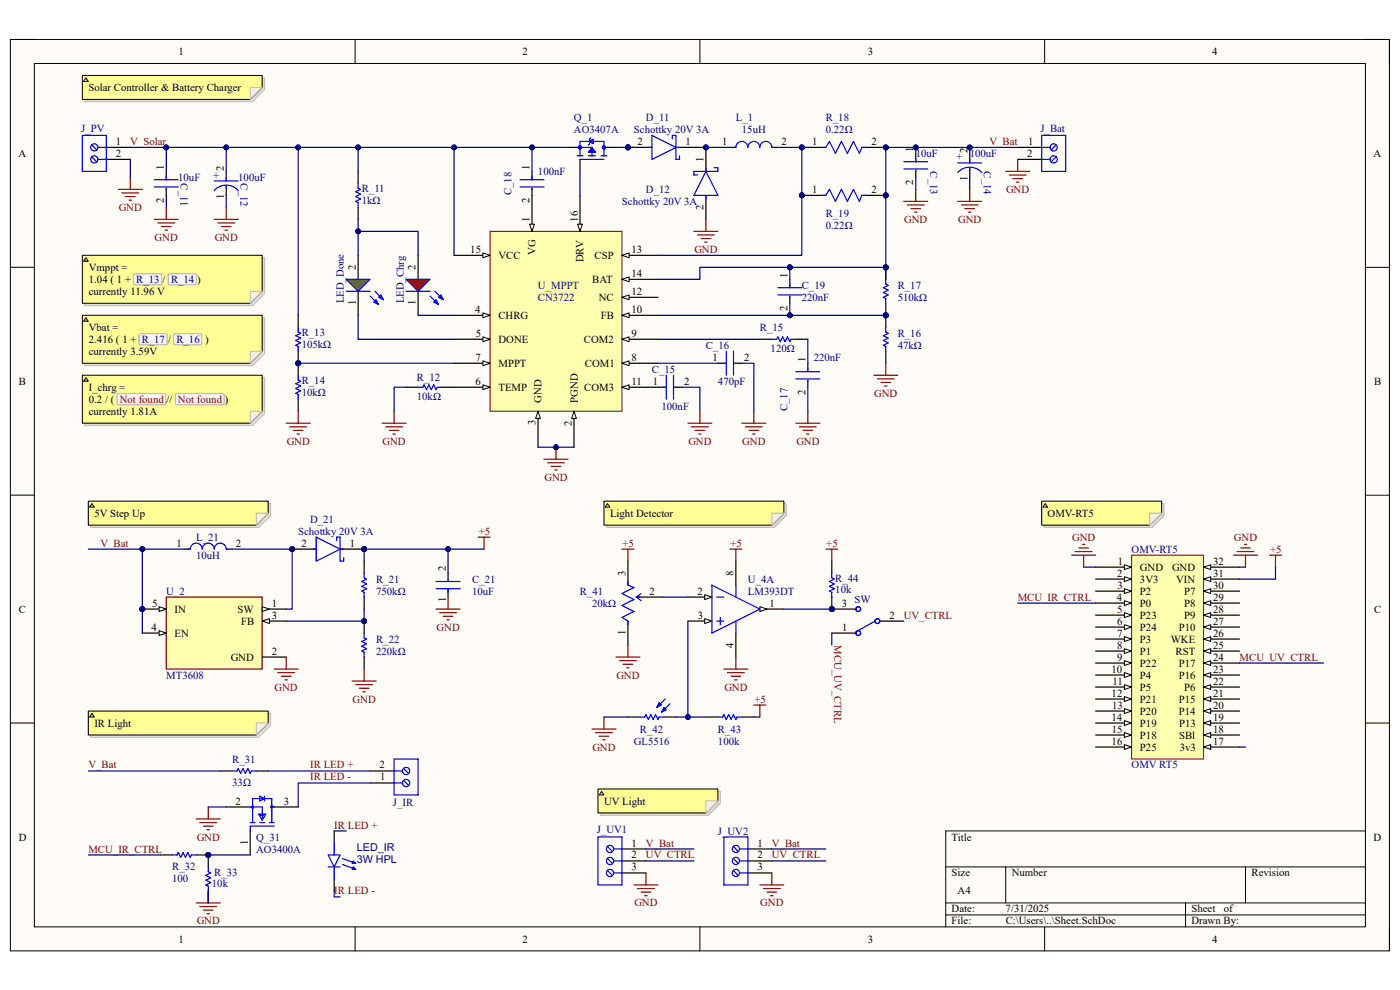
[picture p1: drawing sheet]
<svg xmlns="http://www.w3.org/2000/svg" width="297mm" height="210mm" viewBox="0 0 297 210" stroke-linecap="round" stroke-linejoin="round" font-family="sans-serif">
<defs><g id="words">
<g font-size="2.3">
<text x="37.9" y="11.7">1</text>
<text x="110.9" y="11.7">2</text>
<text x="184.1" y="11.7">3</text>
<text x="257.1" y="11.7">4</text>
<text x="18.8" y="19.3">Solar Controller &amp; Battery Charger</text>
<text x="3.9" y="33.3">A</text>
<text x="24.6" y="30.7">1</text>
<text x="24.6" y="33.3">2</text>
<text x="135.2" y="30.7">2</text>
<text x="145.4" y="30.7">1</text>
<text x="149.3" y="34.3" transform="rotate(-90 149.3 34.3)">1</text>
<text x="153.2" y="30.7">1</text>
<text x="165.8" y="30.7">2</text>
<text x="172.3" y="30.7">1</text>
<text x="184.9" y="30.7">2</text>
<text x="193.8" y="32.3" transform="rotate(-90 193.8 32.3)">1</text>
<text x="205.2" y="32.6" transform="rotate(-90 205.2 32.6)">2</text>
<text x="217.9" y="33.3">2</text>
<text x="218.1" y="30.7">1</text>
<text x="291.4" y="33.3">A</text>
<text x="34.8" y="36.1" transform="rotate(-90 34.8 36.1)">1</text>
<text x="47.5" y="36.4" transform="rotate(-90 47.5 36.4)">2</text>
<text x="112.4" y="36.1" transform="rotate(-90 112.4 36.1)">1</text>
<text x="172.3" y="40.9">1</text>
<text x="184.9" y="40.9">2</text>
<text x="193.8" y="39.2" transform="rotate(-90 193.8 39.2)">2</text>
<text x="205.2" y="38.5" transform="rotate(-90 205.2 38.5)">1</text>
<text x="34.8" y="43" transform="rotate(-90 34.8 43)">2</text>
<text x="47.5" y="42.3" transform="rotate(-90 47.5 42.3)">1</text>
<text x="112.4" y="47" transform="rotate(-90 112.4 47)">1</text>
<text x="112.4" y="43" transform="rotate(-90 112.4 43)">2</text>
<text x="122.6" y="47" transform="rotate(-90 122.6 47)">16</text>
<text x="149.3" y="44.5" transform="rotate(-90 149.3 44.5)">2</text>
<text x="99.8" y="53.6">15</text>
<text x="134" y="53.6">13</text>
<text x="18.8" y="57.4">Vmppt =</text>
<text x="18.8" y="60">1.04 ( 1 + R_13 / R_14 )</text>
<text x="75.5" y="57.2" transform="rotate(-90 75.5 57.2)">2</text>
<text x="88.2" y="57.2" transform="rotate(-90 88.2 57.2)">2</text>
<text x="105.7" y="54.9">VCC</text>
<text x="113.6" y="54.1" transform="rotate(-90 113.6 54.1)">VG</text>
<text x="123.8" y="55.7" transform="rotate(-90 123.8 55.7)">DRV</text>
<text x="125.6" y="60">BAT</text>
<text x="126.2" y="54.9">CSP</text>
<text x="134" y="58.7">14</text>
<text x="167" y="59" transform="rotate(-90 167 59)">1</text>
<text x="18.8" y="62.6">currently 11.96 V</text>
<text x="75.5" y="64.7" transform="rotate(-90 75.5 64.7)">1</text>
<text x="88.2" y="64.7" transform="rotate(-90 88.2 64.7)">1</text>
<text x="127" y="63.8">NC</text>
<text x="134" y="62.6">12</text>
<text x="167" y="65.9" transform="rotate(-90 167 65.9)">2</text>
<text x="18.8" y="70.2">Vbat =</text>
<text x="100.8" y="66.4">4</text>
<text x="100.9" y="71.5">5</text>
<text x="105.7" y="67.6">CHRG</text>
<text x="127.5" y="67.6">FB</text>
<text x="134" y="71.5">9</text>
<text x="134" y="66.4">10</text>
<text x="18.8" y="72.7">2.416 ( 1 + R_17 / R_16 )</text>
<text x="18.8" y="75.3">currently 3.59V</text>
<text x="100.9" y="76.5">7</text>
<text x="105.7" y="72.7">DONE</text>
<text x="105.7" y="77.8">MPPT</text>
<text x="123.9" y="72.7">COM2</text>
<text x="124.1" y="77.8">COM1</text>
<text x="134" y="76.5">8</text>
<text x="151.2" y="76.5">1</text>
<text x="157.9" y="76.5">2</text>
<text x="170.9" y="76.8" transform="rotate(-90 170.9 76.8)">1</text>
<text x="4" y="81.6">B</text>
<text x="18.8" y="82.9">I_chrg =</text>
<text x="100.9" y="81.6">6</text>
<text x="105.7" y="82.9">TEMP</text>
<text x="124" y="82.9">COM3</text>
<text x="134" y="81.6">11</text>
<text x="138.5" y="81.6">1</text>
<text x="145.2" y="81.6">2</text>
<text x="170.9" y="83.7" transform="rotate(-90 170.9 83.7)">2</text>
<text x="291.5" y="81.6">B</text>
<text x="18.8" y="85.4">0.2 / ( Not found // Not found )</text>
<text x="18.8" y="88">currently 1.81A</text>
<text x="114.9" y="85.5" transform="rotate(-90 114.9 85.5)">GND</text>
<text x="122.6" y="85.5" transform="rotate(-90 122.6 85.5)">PGND</text>
<text x="113.6" y="90.2" transform="rotate(-90 113.6 90.2)">3</text>
<text x="121.3" y="90.3" transform="rotate(-90 121.3 90.3)">2</text>
<text x="20" y="109.6">5V Step Up</text>
<text x="129.4" y="109.6">Light Detector</text>
<text x="222.2" y="109.6">OMV-RT5</text>
<text x="37.5" y="116">1</text>
<text x="50" y="116">2</text>
<text x="64" y="116">2</text>
<text x="74.2" y="116">1</text>
<text x="237.2" y="119.8">1</text>
<text x="257.3" y="119.8">32</text>
<text x="94.6" y="121.1" transform="rotate(-90 94.6 121.1)">2</text>
<text x="132.7" y="122.1" transform="rotate(-90 132.7 122.1)">3</text>
<text x="155.6" y="122.1" transform="rotate(-90 155.6 122.1)">8</text>
<text x="237" y="122.3">2</text>
<text x="237.1" y="124.9">3</text>
<text x="241.9" y="121.1">GND</text>
<text x="241.9" y="123.6">3V3</text>
<text x="248.7" y="121.1">GND</text>
<text x="249.5" y="123.6">VIN</text>
<text x="257.3" y="124.9">30</text>
<text x="257.3" y="122.3">31</text>
<text x="4" y="130">C</text>
<text x="32.3" y="128.7">5</text>
<text x="37" y="130">IN</text>
<text x="50.4" y="130">SW</text>
<text x="57.7" y="128.7">1</text>
<text x="57.7" y="131.2">3</text>
<text x="94.6" y="127.8" transform="rotate(-90 94.6 127.8)">1</text>
<text x="137.8" y="126.2">2</text>
<text x="148" y="126.2">2</text>
<text x="148" y="131.2">3</text>
<text x="163.2" y="128.7">1</text>
<text x="178.6" y="128.7">3</text>
<text x="188.7" y="131.2">2</text>
<text x="236.9" y="127.4">4</text>
<text x="237" y="130">5</text>
<text x="241.9" y="126.2">P2</text>
<text x="241.9" y="128.7">P0</text>
<text x="241.9" y="131.2">P23</text>
<text x="251.2" y="131.2">P9</text>
<text x="251.2" y="126.2">P7</text>
<text x="251.2" y="128.7">P8</text>
<text x="257.3" y="130">28</text>
<text x="257.3" y="127.4">29</text>
<text x="291.5" y="130">C</text>
<text x="32.2" y="133.8">4</text>
<text x="37" y="135">EN</text>
<text x="51.2" y="132.5">FB</text>
<text x="132.7" y="134.7" transform="rotate(-90 132.7 134.7)">1</text>
<text x="155.6" y="137.4" transform="rotate(-90 155.6 137.4)">4</text>
<text x="178.6" y="133.8">1</text>
<text x="237" y="132.5">6</text>
<text x="237" y="135">7</text>
<text x="237" y="137.6">8</text>
<text x="241.9" y="133.8">P24</text>
<text x="241.9" y="136.3">P3</text>
<text x="248.4" y="136.3">WKE</text>
<text x="250.1" y="133.8">P10</text>
<text x="257.3" y="137.6">25</text>
<text x="257.3" y="135">26</text>
<text x="257.3" y="132.5">27</text>
<text x="48.9" y="140.1">GND</text>
<text x="57.7" y="138.9">2</text>
<text x="235.8" y="142.7">10</text>
<text x="237" y="140.1">9</text>
<text x="241.9" y="138.9">P1</text>
<text x="241.9" y="141.4">P22</text>
<text x="241.9" y="144">P4</text>
<text x="249.4" y="138.9">RST</text>
<text x="250.1" y="144">P16</text>
<text x="250.1" y="141.4">P17</text>
<text x="257.3" y="142.7">23</text>
<text x="257.3" y="140.1">24</text>
<text x="235.8" y="147.8">12</text>
<text x="236" y="145.2">11</text>
<text x="241.9" y="146.5">P5</text>
<text x="241.9" y="149.1">P21</text>
<text x="250.1" y="149.1">P15</text>
<text x="251.2" y="146.5">P6</text>
<text x="257.3" y="147.8">21</text>
<text x="257.3" y="145.2">22</text>
<text x="20" y="154.1">IR Light</text>
<text x="235.8" y="152.9">14</text>
<text x="235.9" y="155.4">15</text>
<text x="235.9" y="150.3">13</text>
<text x="241.9" y="151.6">P20</text>
<text x="241.9" y="154.1">P19</text>
<text x="250.1" y="151.6">P14</text>
<text x="250.1" y="154.1">P13</text>
<text x="257.3" y="155.4">18</text>
<text x="257.3" y="152.9">19</text>
<text x="257.3" y="150.3">20</text>
<text x="235.8" y="157.9">16</text>
<text x="241.9" y="156.7">P18</text>
<text x="241.9" y="159.2">P25</text>
<text x="250.1" y="156.7">SBl</text>
<text x="250.3" y="159.2">3v3</text>
<text x="257.3" y="157.9">17</text>
<text x="80.5" y="163">2</text>
<text x="80.7" y="165.6">1</text>
<text x="50" y="170.7">2</text>
<text x="60.2" y="170.7">3</text>
<text x="128.1" y="170.7">UV Light</text>
<text x="4" y="178.3">D</text>
<text x="52.6" y="179.2" transform="rotate(-90 52.6 179.2)">1</text>
<text x="134" y="179.6">1</text>
<text x="160.7" y="179.6">1</text>
<text x="201.9" y="178.3">Title</text>
<text x="291.4" y="178.3">D</text>
<text x="134" y="182.1">2</text>
<text x="134" y="184.7">3</text>
<text x="160.7" y="182.1">2</text>
<text x="160.7" y="184.7">3</text>
<text x="201.9" y="185.9">Size</text>
<text x="214.6" y="185.9">Number</text>
<text x="265.5" y="185.9">Revision</text>
<text x="203.2" y="189.7">A4</text>
<text x="201.9" y="193.5">Date:</text>
<text x="201.9" y="196.1">File:</text>
<text x="213.3" y="193.5">7/31/2025</text>
<text x="213.4" y="196.1">C:\Users\..\Sheet.SchDoc</text>
<text x="252.8" y="193.5">Sheet</text>
<text x="252.8" y="196.1">Drawn By:</text>
<text x="259.6" y="193.5">of</text>
<text x="37.9" y="199.9">1</text>
<text x="110.9" y="199.9">2</text>
<text x="184.1" y="199.9">3</text>
<text x="257.1" y="199.9">4</text>
</g>
<g font-size="2.3" fill="#000080">
<text x="17.2" y="27.9">J_PV</text>
<text x="121.8" y="25.7">Q_1</text>
<text x="121.8" y="28.2">AO3407A</text>
<text x="134.5" y="28.2">Schottky 20V 3A</text>
<text x="137" y="25.7">D_11</text>
<text x="156.1" y="25.7">L_1</text>
<text x="157.4" y="28.2">15uH</text>
<text x="175.2" y="28.2">0.22Ω</text>
<text x="175.2" y="25.7">R_18</text>
<text x="220.7" y="27.9">J_Bat</text>
<text x="194.3" y="33.3">10uF</text>
<text x="202.9" y="34">+</text>
<text x="205.7" y="33.3">100uF</text>
<text x="37.8" y="38.4">10uF</text>
<text x="38.3" y="38.9" transform="rotate(90 38.3 38.9)">C_11</text>
<text x="45.2" y="37.9">+</text>
<text x="50.5" y="38.4">100uF</text>
<text x="51.1" y="38.9" transform="rotate(90 51.1 38.9)">C_12</text>
<text x="76.8" y="40.7">R_11</text>
<text x="108.5" y="41.4" transform="rotate(-90 108.5 41.4)">C_18</text>
<text x="114.1" y="37.1">100nF</text>
<text x="137" y="40.9">D_12</text>
<text x="197.3" y="36.4" transform="rotate(90 197.3 36.4)">C_13</text>
<text x="208.7" y="36.4" transform="rotate(90 208.7 36.4)">C_14</text>
<text x="76.8" y="43.2">1kΩ</text>
<text x="132" y="43.5">Schottky 20V 3A</text>
<text x="175.2" y="46">R_19</text>
<text x="175.2" y="48.6">0.22Ω</text>
<text x="72.9" y="64.3" transform="rotate(-90 72.9 64.3)">LED_Done</text>
<text x="85.6" y="64.3" transform="rotate(-90 85.6 64.3)">LED_Chrg</text>
<text x="114.1" y="61.3">U_MPPT</text>
<text x="114.1" y="63.8">CN3722</text>
<text x="170.1" y="63.8">220nF</text>
<text x="170.1" y="61.3">C_19</text>
<text x="190.5" y="61.3">R_17</text>
<text x="190.5" y="63.8">510kΩ</text>
<text x="64" y="71.2">R_13</text>
<text x="161.2" y="70.2">R_15</text>
<text x="190.5" y="71.5">R_16</text>
<text x="64" y="73.7">105kΩ</text>
<text x="149.7" y="74">C_16</text>
<text x="163.5" y="74.8">120Ω</text>
<text x="172.6" y="76.5">220nF</text>
<text x="190.5" y="74">47kΩ</text>
<text x="64" y="81.4">R_14</text>
<text x="64" y="83.9">10kΩ</text>
<text x="88.4" y="80.9">R_12</text>
<text x="138.3" y="79.1">C_15</text>
<text x="152.3" y="81.6">470pF</text>
<text x="88.4" y="84.9">10kΩ</text>
<text x="140.3" y="87">100nF</text>
<text x="167" y="87.2" transform="rotate(-90 167 87.2)">C_17</text>
<text x="63.2" y="113.4">Schottky 20V 3A</text>
<text x="65.8" y="110.9">D_21</text>
<text x="41.6" y="114.7">L_21</text>
<text x="41.6" y="118.5">10uH</text>
<text x="240.1" y="117.3">OMV-RT5</text>
<text x="79.8" y="123.6">R_21</text>
<text x="100.2" y="123.6">C_21</text>
<text x="158.7" y="123.6">U_4A</text>
<text x="177.2" y="123.4">R_44</text>
<text x="177.2" y="125.9">10k</text>
<text x="35.3" y="126.2">U_2</text>
<text x="79.8" y="126.2">750kΩ</text>
<text x="100.2" y="126.2">10uF</text>
<text x="123" y="126.2">R_41</text>
<text x="125.6" y="128.7">20kΩ</text>
<text x="158.7" y="126.2">LM393DT</text>
<text x="181.3" y="127.9">SW</text>
<text x="79.8" y="136.3">R_22</text>
<text x="35.3" y="144">MT3608</text>
<text x="79.8" y="138.9">220kΩ</text>
<text x="135.8" y="155.4">R_42</text>
<text x="152.3" y="155.4">R_43</text>
<text x="49.3" y="161.8">R_31</text>
<text x="134.5" y="157.9">GL5516</text>
<text x="152.3" y="157.9">100k</text>
<text x="49.3" y="166.8">33Ω</text>
<text x="240.1" y="163">OMV RT5</text>
<text x="83.4" y="170.9">J_IR</text>
<text x="54.4" y="178.3">Q_31</text>
<text x="126.6" y="176.8">J_UV1</text>
<text x="152.3" y="177">J_UV2</text>
<text x="36.5" y="184.7">R_32</text>
<text x="45.5" y="185.9">R_33</text>
<text x="54.4" y="180.8">AO3400A</text>
<text x="75.7" y="180.6">LED_IR</text>
<text x="75.7" y="183.1">3W HPL</text>
<text x="36.5" y="187.2">100</text>
<text x="45" y="188.2">10k</text>
</g>
<g font-size="2.3" fill="#800000">
<text x="27.6" y="30.7">V_Solar</text>
<text x="209.9" y="30.7">V_Bat</text>
<text x="213.4" y="40.9">GND</text>
<text x="25.2" y="44.7">GND</text>
<text x="191.8" y="47.3">GND</text>
<text x="203.3" y="47.3">GND</text>
<text x="32.8" y="51.1">GND</text>
<text x="45.6" y="51.1">GND</text>
<text x="147.3" y="53.6">GND</text>
<text x="185.5" y="84.2">GND</text>
<text x="60.8" y="94.4">GND</text>
<text x="81.2" y="94.4">GND</text>
<text x="146" y="94.4">GND</text>
<text x="157.5" y="94.4">GND</text>
<text x="169" y="94.4">GND</text>
<text x="115.5" y="102">GND</text>
<text x="101.6" y="113.4">+5</text>
<text x="21.3" y="116">V_Bat</text>
<text x="132.1" y="116">+5</text>
<text x="155" y="116">+5</text>
<text x="175.3" y="116">+5</text>
<text x="227.5" y="114.7">GND</text>
<text x="261.8" y="114.7">GND</text>
<text x="269.5" y="117.3">+5</text>
<text x="191.7" y="131.2">UV_CTRL</text>
<text x="215.9" y="127.4">MCU_IR_CTRL</text>
<text x="92.6" y="133.8">GND</text>
<text x="177" y="136.8" transform="rotate(90 177 136.8)">MCU_UV_CTRL</text>
<text x="130.8" y="144">GND</text>
<text x="263" y="140.1">MCU_UV_CTRL</text>
<text x="58.3" y="146.5">GND</text>
<text x="74.8" y="149.1">GND</text>
<text x="153.7" y="146.5">GND</text>
<text x="160.1" y="149.1">+5</text>
<text x="125.7" y="159.2">GND</text>
<text x="18.8" y="163">V_Bat</text>
<text x="65.8" y="165.6">IR LED -</text>
<text x="65.8" y="163">IR LED +</text>
<text x="41.7" y="178.3">GND</text>
<text x="70.9" y="175.8">IR LED +</text>
<text x="137" y="179.6">V_Bat</text>
<text x="163.7" y="179.6">V_Bat</text>
<text x="18.8" y="180.8">MCU_IR_CTRL</text>
<text x="137" y="182.1">UV_CTRL</text>
<text x="163.8" y="182.1">UV_CTRL</text>
<text x="70.9" y="189.7">IR LED -</text>
<text x="41.7" y="196.1">GND</text>
<text x="134.6" y="192.3">GND</text>
<text x="161.3" y="192.3">GND</text>
</g>
</g></defs>
<path d="M2.2 8.4h292.6v193.3h-292.6z" fill-rule="evenodd" fill="#fffcf8"/>
<path d="M2.2 8.4h292.6v193.3h-292.6z" fill="none" stroke="#000" stroke-width=".21"/>
<path d="M7.3 13.5h282.4v183.1h-282.4z" fill-rule="evenodd" fill="#fffcf8"/>
<g fill="none" stroke="#000" stroke-width=".21">
<path d="M2.2 8.4h5.1M7.3 13.5h282.4v183.1h-282.4zM75.3 8.4v5.1M148.5 8.4v5.1M221.6 8.4v5.1M289.7 8.4h5.1v5.1M2.2 56.7h5.1M289.7 56.7h5.1M2.2 105h5.1M289.7 105.1h5.1M2.2 153.4h5.1M289.7 153.4h5.1"/>
<path d="M289.7 176.3h-89.1v20.3M75.3 196.6v5.1M148.5 196.6v5.1M200.6 183.9h89.1M200.6 191.5h89.1M200.6 194.1h89.1M213.4 183.9v7.6M221.6 196.6v5.1M251.5 191.5v5.1M264.2 183.9v7.6M294.8 196.6v5.1"/>
</g>
<path d="M22.6 31.3h5M22.6 33.8h5M76 36.4v2.5M215.9 31.3h5.1M215.9 33.8h5.1M76 44v2.5M161.2 72h2.5M168.8 72h2.6" fill="none" stroke="#000" stroke-width=".25"/>
<g fill="none" stroke="#00f" stroke-width=".25">
<path d="M17.5 28.7h5.1v7.7h-5.1zM19.5 30.7l1.1 1.1M19.5 33.3l1.1 1.1M20.8 31.3h1.8M20.8 33.8h1.8M76 38.9v1l.5 .3-1 .5 1 .5-1 .5 1 .5-1 .5 .5 .3v1M221 31.3h1.8M221 28.7h5.1v7.7h-5.1zM221 33.8h1.8M224.1 30.7l-1.1 1.1M224.1 33.3l-1.1 1.1M163.7 72h1.1l.2-.5 .5 1 .5-1 .5 1 .6-1 .5 1 .2-.5h1"/>
<circle cx="20" cy="33.8" r=".76"/>
<circle cx="20" cy="31.3" r=".76"/>
<circle cx="223.5" cy="31.3" r=".76"/>
<circle cx="223.5" cy="33.8" r=".76"/>
</g>
<circle cx="63.3" cy="77.1" r=".51" fill="#000080"/>
<circle cx="63.3" cy="77.1" r=".51" fill="none" stroke="#000080" stroke-width=".21"/>
<path d="M63.3 77.1v2.5" fill="none" stroke="#000" stroke-width=".25"/>
<circle cx="63.3" cy="77.1" r=".51" fill="#000080"/>
<circle cx="63.3" cy="77.1" r=".51" fill="none" stroke="#000080" stroke-width=".21"/>
<g fill="none" stroke="#000" stroke-width=".25">
<path d="M35.3 36.4v1.7M35.3 39.9v1.5M48 36.4v2M48 39.4v2M112.9 36.4v1.7M112.9 39.9v1.5M194.3 32.5v1.8M194.3 36.1v1.5M205.7 32.5v2.1M205.7 35.6v2M88.7 54.2v5.1M88.7 61.8v5.1"/>
<path d="M171.4 77.1v1.7M63.3 84.7v2.5M171.4 80.6v1.5"/>
</g>
<g fill="none" stroke="#00f" stroke-width=".25">
<path d="M32.7 38.1h5.1M32.7 39.7h5.1M35.3 37.4v.7M35.3 39.9v.3M45.5 38.4h5M48 37.6v.8M48 39.4v.5M110.3 38.1h5.1M110.3 39.7h5.1M112.9 37.4v.7M112.9 39.9v.3M191.7 34.3h5.1"/>
<path d="M191.7 35.8h5.1M194.3 33.6v.7M194.3 36.1v.3M203.2 34.6h5.1M203.2 36.6a3.4 3.4 0 0 1 5.1 0M205.7 33.8v.8M205.7 35.6v.5M45.5 40.4a3.4 3.4 0 0 1 5 0M63.3 79.6v1l.5 .3-1.1 .5 1.1 .5-1.1 .5 1.1 .5-1.1 .5 .6 .3v1M168.8 78.8h5.1M171.4 78.1v.7M168.8 80.4h5.1"/>
<path d="M171.4 80.6v.3"/>
</g>
<g fill="none" stroke="#800000" stroke-width=".25">
<path d="M27.6 37.6v2.6M213.4 36.4h5.1M214.1 37.1h3.6M214.9 37.9h2M215.6 38.7h.6M215.9 33.8v2.6M25.1 40.2h5.1M25.9 40.9h3.5M26.6 41.7h2.1M27.4 42.5h.5M32.7 46.5h5.1M33.5 47.3h3.6"/>
<path d="M34.3 48.1h2M35 48.8h.5M35.3 44v2.5M45.5 46.5h5M46.2 47.3h3.6M47 48.1h2M47.7 48.8h.5M48 44v2.5M147.2 49.1h5.1M148 49.8h3.5M148.7 50.6h2.1M149.5 51.4h.5"/>
<path d="M149.8 46.5v2.6M191.7 42.7h5.1M192.5 43.5h3.6M193.3 44.2h2M194 45h.5M194.3 40.2v2.5M203.2 42.7h5.1M203.9 43.5h3.6M204.7 44.2h2M205.5 45h.5M205.7 40.2v2.5M60.7 89.8h5.1"/>
<path d="M61.5 90.5h3.5M62.2 91.3h2.1M63 92.1h.5M63.3 87.2v2.6M168.8 89.8h5.1M169.6 90.6h3.6M170.4 91.3h2M171.1 92.1h.5M171.4 87.2v2.6"/>
</g>
<path d="M86.2 59.3h5l-2.5 2.5z" fill="#f00"/>
<path d="M86.2 59.3h5l-2.5 2.5zM91.2 62.8l1.8 1.8M92.3 61.8l1.7 1.8" fill="none" stroke="#00f" stroke-width=".25"/>
<path d="M92 64.1l.5-.5 .5 1z" fill="#00f"/>
<path d="M92 64.1l.5-.5 .5 1z" fill="none" stroke="#00f" stroke-width=".25"/>
<path d="M93 63.1l.5-.5 .5 1z" fill="#00f"/>
<path d="M86.2 61.8h5M93 63.1l.5-.5 .5 1z" fill="none" stroke="#00f" stroke-width=".25"/>
<path d="M76 54.2v5.1M76 61.8v5.1" fill="none" stroke="#000" stroke-width=".25"/>
<path d="M73.4 59.3h5.1l-2.5 2.5z" fill="#0f0"/>
<path d="M73.4 59.3h5.1l-2.5 2.5zM78.5 62.8l1.8 1.8M79.5 61.8l1.8 1.8" fill="none" stroke="#00f" stroke-width=".25"/>
<path d="M79.8 63.6l.5 1-1-.5z" fill="#00f"/>
<path d="M79.8 63.6l.5 1-1-.5z" fill="none" stroke="#00f" stroke-width=".25"/>
<path d="M80.8 62.6l.5 1-1-.5z" fill="#00f"/>
<path d="M73.4 61.8h5.1M80.8 62.6l.5 1-1-.5z" fill="none" stroke="#00f" stroke-width=".25"/>
<circle cx="63.3" cy="77.1" r=".51" fill="#000080"/>
<circle cx="63.3" cy="77.1" r=".51" fill="none" stroke="#000080" stroke-width=".21"/>
<path d="M63.3 66.9v2.5M63.3 74.5v2.6" fill="none" stroke="#000" stroke-width=".25"/>
<circle cx="63.3" cy="77.1" r=".51" fill="#000080"/>
<circle cx="63.3" cy="77.1" r=".51" fill="none" stroke="#000080" stroke-width=".21"/>
<g fill="none" stroke="#00f" stroke-width=".25">
<path d="M63.3 69.4v1l.5 .3-1.1 .5 1.1 .5-1.1 .5 1.1 .5-1.1 .5 .6 .3v1M126.9 177.5h5.1v10.2h-5.1zM128.9 179.6l1 1M153.6 177.5h5.1v10.2h-5.1zM155.6 179.6l1.1 1M128.9 182.1l1 1.1M128.9 184.6l1 1.1M130.2 180.1h1.8M130.2 182.6h1.8M130.2 185.2h1.8M155.6 182.1l1.1 1.1M155.6 184.6l1.1 1.1"/>
<path d="M156.9 180.1h1.8M156.9 182.6h1.8M156.9 185.2h1.8"/>
<circle cx="129.4" cy="185.2" r=".76"/>
<circle cx="129.4" cy="182.6" r=".76"/>
<circle cx="129.4" cy="180.1" r=".76"/>
<circle cx="156.1" cy="180.1" r=".76"/>
<circle cx="156.1" cy="185.2" r=".76"/>
<circle cx="156.1" cy="182.6" r=".76"/>
</g>
<path d="M132 180.1h5M132 182.6h5M132 185.2h5M158.7 180.1h5M158.7 182.6h5M158.7 185.2h5" fill="none" stroke="#000" stroke-width=".25"/>
<path d="M134.5 187.7h5.1M135.3 188.5h3.5M136 189.3h2.1M136.8 190h.5M137 185.2v2.5M161.2 187.7h5.1M162 188.5h3.5M162.7 189.3h2.1M163.5 190h.5M163.7 185.2v2.5" fill="none" stroke="#800000" stroke-width=".25"/>
<circle cx="30.2" cy="129.2" r=".51" fill="#000080"/>
<circle cx="30.2" cy="129.2" r=".51" fill="none" stroke="#000080" stroke-width=".21"/>
<path d="M35.3 126.7h20.3v15.2h-20.3z" fill-rule="evenodd" fill="#ffffb0"/>
<path d="M35.3 126.7h20.3v15.2h-20.3z" fill="none" stroke="#800000" stroke-width=".25"/>
<path d="M30.2 129.2h5.1" fill="none" stroke="#000" stroke-width=".25"/>
<path d="M33.8 128.7l1.5 .5-1.5 .5z" fill="#f8fcff"/>
<path d="M33.8 128.7l1.5 .5-1.5 .5z" fill="none" stroke="#000" stroke-width=".21"/>
<circle cx="30.2" cy="129.2" r=".51" fill="#000080"/>
<circle cx="30.2" cy="129.2" r=".51" fill="none" stroke="#000080" stroke-width=".21"/>
<path d="M30.2 134.3h5.1" fill="none" stroke="#000" stroke-width=".25"/>
<path d="M33.8 133.8l1.5 .5-1.5 .5z" fill="#f8fcff"/>
<path d="M33.8 133.8l1.5 .5-1.5 .5z" fill="none" stroke="#000" stroke-width=".21"/>
<path d="M55.6 129.2h5.1" fill="none" stroke="#000" stroke-width=".25"/>
<path d="M55.6 128.7l1.6 .5-1.6 .5z" fill="#f8fcff"/>
<path d="M55.6 128.7l1.6 .5-1.6 .5z" fill="none" stroke="#000" stroke-width=".21"/>
<path d="M55.6 131.8h5.1" fill="none" stroke="#000" stroke-width=".25"/>
<path d="M55.6 131.8l1.6-.6v1.1z" fill="#f8fcff"/>
<path d="M55.6 131.8l1.6-.6v1.1z" fill="none" stroke="#000" stroke-width=".21"/>
<path d="M77.3 119v2.6M55.6 139.4h5.1M77.3 126.7v2.5" fill="none" stroke="#000" stroke-width=".25"/>
<path d="M77.3 121.6v1l.5 .3-1.1 .5 1.1 .5-1.1 .5 1.1 .5-1.1 .5 .6 .3v1" fill="none" stroke="#00f" stroke-width=".25"/>
<circle cx="77.3" cy="131.8" r=".51" fill="#000080"/>
<circle cx="77.3" cy="131.8" r=".51" fill="none" stroke="#000080" stroke-width=".21"/>
<path d="M77.3 131.8v2.5M77.3 139.4v2.5" fill="none" stroke="#000" stroke-width=".25"/>
<circle cx="77.3" cy="131.8" r=".51" fill="#000080"/>
<circle cx="77.3" cy="131.8" r=".51" fill="none" stroke="#000080" stroke-width=".21"/>
<path d="M77.3 134.3v1l.5 .3-1.1 .5 1.1 .5-1.1 .5 1.1 .5-1.1 .5 .6 .3v1M92.5 124.9h5.1M92.5 123.4h5.1M95.1 122.9v.2M95.1 124.9v.8" fill="none" stroke="#00f" stroke-width=".25"/>
<path d="M95.1 121.6v1.5M95.1 124.9v1.8M161.2 129.2h5.1" fill="none" stroke="#000" stroke-width=".25"/>
<g fill="none" stroke="#800000" stroke-width=".25">
<path d="M101.4 114h2.6M102.7 114v2.5M60.7 139.4v2.5M92.5 129.2h5.1M93.3 130h3.5M94 130.7h2.1M94.8 131.5h.5M95.1 126.7v2.5M58.2 141.9h5.1M58.9 142.7h3.6M59.7 143.5h2M60.5 144.2h.5"/>
<path d="M74.7 144.5h5.1M75.5 145.2h3.5M76.2 146h2.1M77 146.8h.5M77.3 141.9v2.6"/>
</g>
<path d="M161.2 128.7l1.5 .5-1.5 .5z" fill="#f8fcff"/>
<path d="M161.2 128.7l1.5 .5-1.5 .5z" fill="none" stroke="#000" stroke-width=".21"/>
<path d="M145.9 126.7h5.1" fill="none" stroke="#000" stroke-width=".25"/>
<path d="M149.5 126.2l1.5 .5-1.5 .5z" fill="#f8fcff"/>
<path d="M149.5 126.2l1.5 .5-1.5 .5z" fill="none" stroke="#000" stroke-width=".21"/>
<path d="M145.9 131.8h5.1" fill="none" stroke="#000" stroke-width=".25"/>
<path d="M149.5 131.2l1.5 .6-1.5 .5z" fill="#f8fcff"/>
<path d="M149.5 131.2l1.5 .6-1.5 .5z" fill="none" stroke="#000" stroke-width=".21"/>
<g fill="none" stroke="#00f" stroke-width=".25">
<path d="M133.2 123.4v.7l1.3 .5-2.6 1.3 2.6 1.3-2.6 1.2 2.6 1.3-2.6 1.3 1.3 .8v.7M135 126.7h.8M135 126.7l1 .7M136 125.9l-1 .8M151 124.1l10.2 5.1-10.2 5.1zM152 126.7h1.6M152 131.8h1.6M152.8 131v1.5M156.1 124.1v2.6M156.1 131.8v2.5M135.8 152.1h1l.2-.5 .5 1 .6-1 .5 1 .5-1 .5 1 .2-.5h1.1M141.1 148.3l-1.8 1.8"/>
<path d="M142.1 149.3l-1.8 1.8M152.3 152.1h1l.3-.5 .5 1 .5-1 .5 1 .5-1 .5 1 .3-.5h1"/>
</g>
<path d="M133.2 119v5.1M156.1 119v5.1M133.2 131.8v5M135.8 126.7h5.1M156.1 134.3v5.1M133.2 152.1h2.6M140.9 152.1h2.5M149.8 152.1h2.5M157.4 152.1h2.5" fill="none" stroke="#000" stroke-width=".25"/>
<path d="M130.7 139.4h5.1M133.2 136.8v2.6M131.4 140.1h3.6M132.2 140.9h2M133 141.7h.5" fill="none" stroke="#800000" stroke-width=".25"/>
<path d="M139.8 149.1l.5 .5-1 .5z" fill="#00f"/>
<path d="M139.8 149.1l.5 .5-1 .5z" fill="none" stroke="#00f" stroke-width=".25"/>
<path d="M140.9 150.1l.5 .5-1.1 .5z" fill="#00f"/>
<path d="M140.9 150.1l.5 .5-1.1 .5z" fill="none" stroke="#00f" stroke-width=".25"/>
<path d="M125.6 154.7h5.1M126.3 155.4h3.6M127.1 156.2h2M127.9 156.9h.5M128.1 152.1v2.6" fill="none" stroke="#800000" stroke-width=".25"/>
<circle cx="176.5" cy="129.2" r=".51" fill="#000080"/>
<circle cx="176.5" cy="129.2" r=".51" fill="none" stroke="#000080" stroke-width=".21"/>
<path d="M176.5 126.7v2.5" fill="none" stroke="#000" stroke-width=".25"/>
<circle cx="176.5" cy="129.2" r=".51" fill="#000080"/>
<circle cx="176.5" cy="129.2" r=".51" fill="none" stroke="#000080" stroke-width=".21"/>
<path d="M176.5 119v2.6" fill="none" stroke="#000" stroke-width=".25"/>
<path d="M176.5 121.6v1l.5 .3-1 .5 1 .5-1 .5 1 .5-1 .5 .5 .3v1" fill="none" stroke="#00f" stroke-width=".25"/>
<path d="M156.1 139.4v2.5M153.6 141.9h5.1M154.3 142.7h3.6M155.1 143.5h2M155.9 144.2h.5" fill="none" stroke="#800000" stroke-width=".25"/>
<circle cx="176.5" cy="129.2" r=".51" fill="#000080"/>
<circle cx="176.5" cy="129.2" r=".51" fill="none" stroke="#000080" stroke-width=".21"/>
<path d="M185.6 131.8l-4 2.2" fill="none" stroke="#00f" stroke-width=".25"/>
<path d="M176.5 134.3h5.1M176.5 129.2h5.1M186.6 131.8h5.1" fill="none" stroke="#000" stroke-width=".25"/>
<circle cx="176.5" cy="129.2" r=".51" fill="#000080"/>
<circle cx="176.5" cy="129.2" r=".51" fill="none" stroke="#000080" stroke-width=".21"/>
<g fill="none" stroke="#00f" stroke-width=".25">
<path d="M49.3 163.6h1l.2-.6 .5 1.1 .6-1.1 .5 1.1 .5-1.1 .5 1.1 .2-.5h1.1"/>
<circle cx="182.1" cy="134.3" r=".51"/>
<circle cx="182.1" cy="129.2" r=".51"/>
<circle cx="186.1" cy="131.8" r=".51"/>
</g>
<path d="M131.9 116.5h2.6M133.2 116.5v2.5M154.8 116.5h2.6M156.1 116.5v2.5M175.2 116.5h2.5M176.5 116.5v2.5M159.9 149.6h2.6M161.2 149.6v2.5" fill="none" stroke="#800000" stroke-width=".25"/>
<path d="M46.7 163.6h2.6M54.4 163.6h2.5" fill="none" stroke="#000" stroke-width=".25"/>
<circle cx="44.2" cy="181.4" r=".51" fill="#000080"/>
<circle cx="44.2" cy="181.4" r=".51" fill="none" stroke="#000080" stroke-width=".21"/>
<path d="M44.2 181.4v2.5" fill="none" stroke="#000" stroke-width=".25"/>
<circle cx="44.2" cy="181.4" r=".51" fill="#000080"/>
<circle cx="44.2" cy="181.4" r=".51" fill="none" stroke="#000080" stroke-width=".21"/>
<path d="M44.2 189v2.5" fill="none" stroke="#000" stroke-width=".25"/>
<path d="M44.2 183.9v1l.5 .3-1 .5 1 .5-1 .5 1 .5-1 .5 .5 .3v1" fill="none" stroke="#00f" stroke-width=".25"/>
<path d="M41.6 191.5h5.1M42.4 192.3h3.6M43.2 193.1h2M43.9 193.8h.5M44.2 189v2.5" fill="none" stroke="#800000" stroke-width=".25"/>
<circle cx="44.2" cy="181.4" r=".51" fill="#000080"/>
<circle cx="44.2" cy="181.4" r=".51" fill="none" stroke="#000080" stroke-width=".21"/>
<path d="M34 181.4h2.6M41.6 181.4h2.6" fill="none" stroke="#000" stroke-width=".25"/>
<circle cx="44.2" cy="181.4" r=".51" fill="#000080"/>
<circle cx="44.2" cy="181.4" r=".51" fill="none" stroke="#000080" stroke-width=".21"/>
<path d="M36.6 181.4h1l.2-.5 .5 1 .5-1 .5 1 .6-1 .5 1 .2-.5h1" fill="none" stroke="#00f" stroke-width=".25"/>
<path d="M104 49.1h27.9v38.1h-27.9z" fill-rule="evenodd" fill="#ffffb0"/>
<path d="M104 49.1h27.9v38.1h-27.9z" fill="none" stroke="#800000" stroke-width=".21"/>
<path d="M123 41.4v7.7" fill="none" stroke="#000" stroke-width=".25"/>
<path d="M122.5 47.6h1l-.5 1.5z" fill="#f8fcff"/>
<path d="M122.5 47.6h1l-.5 1.5z" fill="none" stroke="#000" stroke-width=".21"/>
<path d="M112.9 41.4v7.7" fill="none" stroke="#000" stroke-width=".25"/>
<path d="M112.4 47.6h1l-.5 1.5z" fill="#f8fcff"/>
<path d="M112.4 47.6h1l-.5 1.5z" fill="none" stroke="#000" stroke-width=".21"/>
<path d="M96.3 54.2h7.7" fill="none" stroke="#000" stroke-width=".25"/>
<path d="M102.4 53.7l1.6 .5-1.6 .5z" fill="#f8fcff"/>
<path d="M102.4 53.7l1.6 .5-1.6 .5z" fill="none" stroke="#000" stroke-width=".21"/>
<path d="M96.3 66.9h7.7" fill="none" stroke="#000" stroke-width=".25"/>
<path d="M102.4 66.4l1.6 .5-1.6 .5z" fill="#f8fcff"/>
<path d="M102.4 66.4l1.6 .5-1.6 .5z" fill="none" stroke="#000" stroke-width=".21"/>
<path d="M96.3 72h7.7" fill="none" stroke="#000" stroke-width=".25"/>
<path d="M102.4 71.5l1.6 .5-1.6 .5z" fill="#f8fcff"/>
<path d="M102.4 71.5l1.6 .5-1.6 .5z" fill="none" stroke="#000" stroke-width=".21"/>
<path d="M96.3 77.1h7.7" fill="none" stroke="#000" stroke-width=".25"/>
<path d="M102.4 76.6l1.6 .5-1.6 .5z" fill="#f8fcff"/>
<path d="M102.4 76.6l1.6 .5-1.6 .5z" fill="none" stroke="#000" stroke-width=".21"/>
<path d="M96.3 82.1h7.7" fill="none" stroke="#000" stroke-width=".25"/>
<path d="M102.4 81.6l1.6 .5-1.6 .6z" fill="#f8fcff"/>
<path d="M102.4 81.6l1.6 .5-1.6 .6z" fill="none" stroke="#000" stroke-width=".21"/>
<path d="M114.1 87.2v7.7" fill="none" stroke="#000" stroke-width=".25"/>
<path d="M114.1 87.2l.5 1.6h-1z" fill="#f8fcff"/>
<path d="M114.1 87.2l.5 1.6h-1z" fill="none" stroke="#000" stroke-width=".21"/>
<path d="M121.8 87.2v7.7" fill="none" stroke="#000" stroke-width=".25"/>
<path d="M121.8 87.2l.5 1.6h-1z" fill="#f8fcff"/>
<path d="M121.8 87.2l.5 1.6h-1z" fill="none" stroke="#000" stroke-width=".21"/>
<path d="M131.9 82.1h7.7" fill="none" stroke="#000" stroke-width=".25"/>
<path d="M131.9 82.1l1.6-.5v1.1z" fill="#f8fcff"/>
<path d="M131.9 82.1l1.6-.5v1.1z" fill="none" stroke="#000" stroke-width=".21"/>
<path d="M131.9 77.1h7.7" fill="none" stroke="#000" stroke-width=".25"/>
<path d="M131.9 77.1l1.6-.5v1z" fill="#f8fcff"/>
<path d="M131.9 77.1l1.6-.5v1z" fill="none" stroke="#000" stroke-width=".21"/>
<path d="M131.9 72h7.7" fill="none" stroke="#000" stroke-width=".25"/>
<path d="M131.9 72l1.6-.5v1z" fill="#f8fcff"/>
<path d="M131.9 72l1.6-.5v1z" fill="none" stroke="#000" stroke-width=".21"/>
<path d="M131.9 66.9h7.7" fill="none" stroke="#000" stroke-width=".25"/>
<path d="M131.9 66.9l1.6-.5v1z" fill="#f8fcff"/>
<path d="M131.9 66.9l1.6-.5v1z" fill="none" stroke="#000" stroke-width=".21"/>
<path d="M131.9 63.1h7.7" fill="none" stroke="#000" stroke-width=".25"/>
<path d="M131.9 63.1l1.6-.5v1z" fill="#f8fcff"/>
<path d="M131.9 63.1l1.6-.5v1z" fill="none" stroke="#000" stroke-width=".21"/>
<path d="M131.9 59.3h7.7" fill="none" stroke="#000" stroke-width=".25"/>
<path d="M131.9 59.3l1.6-.6v1.1z" fill="#f8fcff"/>
<path d="M131.9 59.3l1.6-.6v1.1z" fill="none" stroke="#000" stroke-width=".21"/>
<path d="M131.9 54.2h7.7" fill="none" stroke="#000" stroke-width=".25"/>
<path d="M131.9 54.2l1.6-.5v1z" fill="#f8fcff"/>
<path d="M131.9 54.2l1.6-.5v1z" fill="none" stroke="#000" stroke-width=".21"/>
<path d="M115.4 97.4h5.1M116.2 98.2h3.5M116.9 98.9h2.1M117.7 99.7h.5M118 94.9v2.5" fill="none" stroke="#800000" stroke-width=".25"/>
<circle cx="118" cy="94.9" r=".51" fill="#000080"/>
<circle cx="118" cy="94.9" r=".51" fill="none" stroke="#000080" stroke-width=".21"/>
<path d="M167.6 59.3v1.7M167.6 62.8v1.5" fill="none" stroke="#000" stroke-width=".25"/>
<path d="M165 61h5.1M165 62.6h5.1M167.6 60.3v.7M167.6 62.8v.3" fill="none" stroke="#00f" stroke-width=".25"/>
<circle cx="187.9" cy="56.7" r=".51" fill="#000080"/>
<circle cx="187.9" cy="56.7" r=".51" fill="none" stroke="#000080" stroke-width=".21"/>
<circle cx="187.9" cy="66.9" r=".51" fill="#000080"/>
<circle cx="187.9" cy="66.9" r=".51" fill="none" stroke="#000080" stroke-width=".21"/>
<path d="M187.9 56.7v2.6" fill="none" stroke="#000" stroke-width=".25"/>
<circle cx="187.9" cy="56.7" r=".51" fill="#000080"/>
<circle cx="187.9" cy="56.7" r=".51" fill="none" stroke="#000080" stroke-width=".21"/>
<path d="M187.9 64.3v2.6" fill="none" stroke="#000" stroke-width=".25"/>
<circle cx="187.9" cy="66.9" r=".51" fill="#000080"/>
<circle cx="187.9" cy="66.9" r=".51" fill="none" stroke="#000080" stroke-width=".21"/>
<path d="M187.9 59.3v1l.5 .2-1 .5 1 .5-1 .6 1 .5-1 .5 .5 .2v1M141.4 79.6v5.1M142.9 79.6v5.1M153.3 77.1h.8M154.1 74.5v5.1M155.6 74.5v5.1M155.9 77.1h.2M88.7 82.1h1l.3-.5 .5 1.1 .5-1.1 .5 1.1 .5-1.1 .5 1.1 .3-.6h1M140.6 82.1h.8M143.1 82.1h.3" fill="none" stroke="#00f" stroke-width=".25"/>
<path d="M152.3 77.1h1.8M155.9 77.1h1.5M86.2 82.1h2.5M93.8 82.1h2.5M139.6 82.1h1.8M143.1 82.1h1.6" fill="none" stroke="#000" stroke-width=".25"/>
<g fill="none" stroke="#800000" stroke-width=".25">
<path d="M81.1 89.8h5.1M81.8 90.5h3.6M82.6 91.3h2M83.4 92.1h.5M83.6 87.2v2.6M145.9 89.8h5.1M146.7 90.5h3.6M147.5 91.3h2M148.2 92.1h.5M148.5 87.2v2.6M157.4 89.8h5.1M158.2 90.5h3.5"/>
<path d="M158.9 91.3h2.1M159.7 92.1h.5M159.9 87.2v2.6"/>
</g>
<circle cx="187.9" cy="66.9" r=".51" fill="#000080"/>
<circle cx="187.9" cy="66.9" r=".51" fill="none" stroke="#000080" stroke-width=".21"/>
<path d="M187.9 66.9v2.5M187.9 74.5v2.6" fill="none" stroke="#000" stroke-width=".25"/>
<circle cx="187.9" cy="66.9" r=".51" fill="#000080"/>
<circle cx="187.9" cy="66.9" r=".51" fill="none" stroke="#000080" stroke-width=".21"/>
<path d="M187.9 69.4v1.1l.5 .2-1 .5 1 .5-1 .5 1 .5-1 .5 .5 .3v1" fill="none" stroke="#00f" stroke-width=".25"/>
<path d="M185.4 79.6h5.1M187.9 77.1v2.5M186.1 80.4h3.6M186.9 81.1h2M187.7 81.9h.5" fill="none" stroke="#800000" stroke-width=".25"/>
<circle cx="133.2" cy="31.3" r=".51" fill="#000080"/>
<circle cx="133.2" cy="31.3" r=".51" fill="none" stroke="#000080" stroke-width=".21"/>
<path d="M133.2 31.3h5.1" fill="none" stroke="#000" stroke-width=".25"/>
<circle cx="133.2" cy="31.3" r=".51" fill="#000080"/>
<circle cx="133.2" cy="31.3" r=".51" fill="none" stroke="#000080" stroke-width=".21"/>
<path d="M143.4 31.3h5.1M154.8 31.3h1.3M163.7 31.3h1.3" fill="none" stroke="#000" stroke-width=".25"/>
<path d="M137.5 31.3h.8M138.3 28.7l5.1 2.6-5.1 2.5zM142.6 29.5v-.8h.8v5.1h.8v-.7M143.4 31.3h.8M155.6 31.3h.5a1.27 1.27 0 0 1 1.3-1.3 1.27 1.27 0 0 1 1.3 1.3 1.27 1.27 0 0 1 1.2-1.3 1.27 1.27 0 0 1 1.3 1.3 1.27 1.27 0 0 1 1.3-1.3 1.27 1.27 0 0 1 1.2 1.3h.3" fill="none" stroke="#00f" stroke-width=".25"/>
<circle cx="149.8" cy="31.3" r=".51" fill="#000080"/>
<circle cx="149.8" cy="31.3" r=".51" fill="none" stroke="#000080" stroke-width=".21"/>
<path d="M149.8 31.3v5.1M149.8 41.4v5.1" fill="none" stroke="#000" stroke-width=".25"/>
<circle cx="149.8" cy="31.3" r=".51" fill="#000080"/>
<circle cx="149.8" cy="31.3" r=".51" fill="none" stroke="#000080" stroke-width=".21"/>
<path d="M122.4 33.1h1.3M123 31.3h2.6v1.8M123 33.8h5.1M123 33.1v-3.1h5.1v3.1M124.8 33.1h1.5M125.3 29.2l-.2 .3v1l-.3 .3M127.5 33.1h1.3M149.8 36.4l2.5 5h-5.1zM149.8 35.6v.8M151.5 35.6h.8v.8h-5.1v.7h.8M149.8 41.4v.8" fill="none" stroke="#00f" stroke-width=".25"/>
<path d="M125.1 30l.7-.5v1z" fill="#00f"/>
<path d="M125.1 30l.7-.5v1z" fill="none" stroke="#00f" stroke-width=".25"/>
<path d="M125.6 31.3l.7 1h-1.5z" fill="#00f"/>
<path d="M125.6 31.3l.7 1h-1.5zM39.9 116.5h.5a1.27 1.27 0 0 1 1.2-1.3 1.27 1.27 0 0 1 1.3 1.3 1.27 1.27 0 0 1 1.3-1.3 1.27 1.27 0 0 1 1.3 1.3 1.27 1.27 0 0 1 1.2-1.3 1.27 1.27 0 0 1 1.3 1.3h.2" fill="none" stroke="#00f" stroke-width=".25"/>
<g fill="none" stroke="#00f" stroke-width=".21">
<circle cx="123" cy="31.3" r=".36"/>
<circle cx="128.1" cy="31.3" r=".36"/>
</g>
<path d="M120.5 31.3h2.5M123 33.8v2.6M128.1 31.3h2.6M39.1 116.5h1.3M48 116.5h1.3" fill="none" stroke="#000" stroke-width=".25"/>
<circle cx="62" cy="116.5" r=".51" fill="#000080"/>
<circle cx="62" cy="116.5" r=".51" fill="none" stroke="#000080" stroke-width=".21"/>
<circle cx="77.3" cy="116.5" r=".51" fill="#000080"/>
<circle cx="77.3" cy="116.5" r=".51" fill="none" stroke="#000080" stroke-width=".21"/>
<path d="M62 116.5h5.1" fill="none" stroke="#000" stroke-width=".25"/>
<circle cx="62" cy="116.5" r=".51" fill="#000080"/>
<circle cx="62" cy="116.5" r=".51" fill="none" stroke="#000080" stroke-width=".21"/>
<path d="M72.2 116.5h5.1" fill="none" stroke="#000" stroke-width=".25"/>
<circle cx="77.3" cy="116.5" r=".51" fill="#000080"/>
<circle cx="77.3" cy="116.5" r=".51" fill="none" stroke="#000080" stroke-width=".21"/>
<path d="M66.3 116.5h.8M67.1 114l5.1 2.5-5.1 2.5zM71.4 114.7v-.7h.8v5h.7v-.7M72.2 116.5h.7" fill="none" stroke="#00f" stroke-width=".25"/>
<path d="M227.4 117.8h5M228.1 117h3.6M228.9 116.2h2M229.6 115.5h.5M229.9 117.8v2.5M261.7 117.8h5.1M262.5 117h3.5M263.2 116.2h2.1M264 115.5h.5M264.2 117.8v2.5M269.3 117.8h2.6M270.6 117.8v2.5" fill="none" stroke="#800000" stroke-width=".25"/>
<path d="M240.1 117.8h15.2v43.2h-15.2z" fill-rule="evenodd" fill="#ffffb0"/>
<path d="M240.1 117.8h15.2v43.2h-15.2z" fill="none" stroke="#800000" stroke-width=".21"/>
<path d="M232.4 120.3h7.7" fill="none" stroke="#000" stroke-width=".25"/>
<path d="M238.5 119.8l1.6 .5-1.6 .5z" fill="#f8fcff"/>
<path d="M238.5 119.8l1.6 .5-1.6 .5z" fill="none" stroke="#000" stroke-width=".21"/>
<path d="M232.4 122.9h7.7" fill="none" stroke="#000" stroke-width=".25"/>
<path d="M238.5 122.3l1.6 .6-1.6 .5z" fill="#f8fcff"/>
<path d="M238.5 122.3l1.6 .6-1.6 .5z" fill="none" stroke="#000" stroke-width=".21"/>
<path d="M232.4 125.4h7.7" fill="none" stroke="#000" stroke-width=".25"/>
<path d="M238.5 124.9l1.6 .5-1.6 .5z" fill="#f8fcff"/>
<path d="M238.5 124.9l1.6 .5-1.6 .5z" fill="none" stroke="#000" stroke-width=".21"/>
<path d="M232.4 127.9h7.7" fill="none" stroke="#000" stroke-width=".25"/>
<path d="M238.5 127.4l1.6 .5-1.6 .5z" fill="#f8fcff"/>
<path d="M238.5 127.4l1.6 .5-1.6 .5z" fill="none" stroke="#000" stroke-width=".21"/>
<path d="M232.4 130.5h7.7" fill="none" stroke="#000" stroke-width=".25"/>
<path d="M238.5 130l1.6 .5-1.6 .5z" fill="#f8fcff"/>
<path d="M238.5 130l1.6 .5-1.6 .5z" fill="none" stroke="#000" stroke-width=".21"/>
<path d="M232.4 133h7.7" fill="none" stroke="#000" stroke-width=".25"/>
<path d="M238.5 132.5l1.6 .5-1.6 .5z" fill="#f8fcff"/>
<path d="M238.5 132.5l1.6 .5-1.6 .5z" fill="none" stroke="#000" stroke-width=".21"/>
<path d="M232.4 135.6h7.7" fill="none" stroke="#000" stroke-width=".25"/>
<path d="M238.5 135.1l1.6 .5-1.6 .5z" fill="#f8fcff"/>
<path d="M238.5 135.1l1.6 .5-1.6 .5z" fill="none" stroke="#000" stroke-width=".21"/>
<path d="M232.4 138.1h7.7" fill="none" stroke="#000" stroke-width=".25"/>
<path d="M238.5 137.6l1.6 .5-1.6 .5z" fill="#f8fcff"/>
<path d="M238.5 137.6l1.6 .5-1.6 .5z" fill="none" stroke="#000" stroke-width=".21"/>
<path d="M232.4 140.7h7.7" fill="none" stroke="#000" stroke-width=".25"/>
<path d="M238.5 140.2l1.6 .5-1.6 .5z" fill="#f8fcff"/>
<path d="M238.5 140.2l1.6 .5-1.6 .5z" fill="none" stroke="#000" stroke-width=".21"/>
<path d="M232.4 143.2h7.7" fill="none" stroke="#000" stroke-width=".25"/>
<path d="M238.5 142.7l1.6 .5-1.6 .5z" fill="#f8fcff"/>
<path d="M238.5 142.7l1.6 .5-1.6 .5z" fill="none" stroke="#000" stroke-width=".21"/>
<path d="M232.4 145.8h7.7" fill="none" stroke="#000" stroke-width=".25"/>
<path d="M238.5 145.2l1.6 .6-1.6 .5z" fill="#f8fcff"/>
<path d="M238.5 145.2l1.6 .6-1.6 .5z" fill="none" stroke="#000" stroke-width=".21"/>
<path d="M232.4 148.3h7.7" fill="none" stroke="#000" stroke-width=".25"/>
<path d="M238.5 147.8l1.6 .5-1.6 .5z" fill="#f8fcff"/>
<path d="M238.5 147.8l1.6 .5-1.6 .5z" fill="none" stroke="#000" stroke-width=".21"/>
<path d="M232.4 150.8h7.7" fill="none" stroke="#000" stroke-width=".25"/>
<path d="M238.5 150.3l1.6 .5-1.6 .6z" fill="#f8fcff"/>
<path d="M238.5 150.3l1.6 .5-1.6 .6z" fill="none" stroke="#000" stroke-width=".21"/>
<path d="M232.4 153.4h7.7" fill="none" stroke="#000" stroke-width=".25"/>
<path d="M238.5 152.9l1.6 .5-1.6 .5z" fill="#f8fcff"/>
<path d="M238.5 152.9l1.6 .5-1.6 .5z" fill="none" stroke="#000" stroke-width=".21"/>
<path d="M232.4 155.9h7.7" fill="none" stroke="#000" stroke-width=".25"/>
<path d="M238.5 155.4l1.6 .5-1.6 .5z" fill="#f8fcff"/>
<path d="M238.5 155.4l1.6 .5-1.6 .5z" fill="none" stroke="#000" stroke-width=".21"/>
<path d="M232.4 158.5h7.7" fill="none" stroke="#000" stroke-width=".25"/>
<path d="M238.5 158l1.6 .5-1.6 .5z" fill="#f8fcff"/>
<path d="M238.5 158l1.6 .5-1.6 .5z" fill="none" stroke="#000" stroke-width=".21"/>
<path d="M255.3 158.5h7.7" fill="none" stroke="#000" stroke-width=".25"/>
<path d="M255.3 158.5l1.6-.5v1z" fill="#f8fcff"/>
<path d="M255.3 158.5l1.6-.5v1z" fill="none" stroke="#000" stroke-width=".21"/>
<path d="M255.3 155.9h7.7" fill="none" stroke="#000" stroke-width=".25"/>
<path d="M255.3 155.9l1.6-.5v1z" fill="#f8fcff"/>
<path d="M255.3 155.9l1.6-.5v1z" fill="none" stroke="#000" stroke-width=".21"/>
<path d="M255.3 153.4h7.7" fill="none" stroke="#000" stroke-width=".25"/>
<path d="M255.3 153.4l1.6-.5v1z" fill="#f8fcff"/>
<path d="M255.3 153.4l1.6-.5v1z" fill="none" stroke="#000" stroke-width=".21"/>
<path d="M255.3 150.8h7.7" fill="none" stroke="#000" stroke-width=".25"/>
<path d="M255.3 150.8l1.6-.5v1.1z" fill="#f8fcff"/>
<path d="M255.3 150.8l1.6-.5v1.1z" fill="none" stroke="#000" stroke-width=".21"/>
<path d="M255.3 148.3h7.7" fill="none" stroke="#000" stroke-width=".25"/>
<path d="M255.3 148.3l1.6-.5v1z" fill="#f8fcff"/>
<path d="M255.3 148.3l1.6-.5v1z" fill="none" stroke="#000" stroke-width=".21"/>
<path d="M255.3 145.8h7.7" fill="none" stroke="#000" stroke-width=".25"/>
<path d="M255.3 145.8l1.6-.6v1.1z" fill="#f8fcff"/>
<path d="M255.3 145.8l1.6-.6v1.1z" fill="none" stroke="#000" stroke-width=".21"/>
<path d="M255.3 143.2h7.7" fill="none" stroke="#000" stroke-width=".25"/>
<path d="M255.3 143.2l1.6-.5v1z" fill="#f8fcff"/>
<path d="M255.3 143.2l1.6-.5v1z" fill="none" stroke="#000" stroke-width=".21"/>
<path d="M255.3 140.7h7.7" fill="none" stroke="#000" stroke-width=".25"/>
<path d="M255.3 140.7l1.6-.5v1z" fill="#f8fcff"/>
<path d="M255.3 140.7l1.6-.5v1z" fill="none" stroke="#000" stroke-width=".21"/>
<path d="M255.3 138.1h7.7" fill="none" stroke="#000" stroke-width=".25"/>
<path d="M255.3 138.1l1.6-.5v1z" fill="#f8fcff"/>
<path d="M255.3 138.1l1.6-.5v1z" fill="none" stroke="#000" stroke-width=".21"/>
<path d="M255.3 135.6h7.7" fill="none" stroke="#000" stroke-width=".25"/>
<path d="M255.3 135.6l1.6-.5v1z" fill="#f8fcff"/>
<path d="M255.3 135.6l1.6-.5v1z" fill="none" stroke="#000" stroke-width=".21"/>
<path d="M255.3 133h7.7" fill="none" stroke="#000" stroke-width=".25"/>
<path d="M255.3 133l1.6-.5v1z" fill="#f8fcff"/>
<path d="M255.3 133l1.6-.5v1z" fill="none" stroke="#000" stroke-width=".21"/>
<path d="M255.3 130.5h7.7" fill="none" stroke="#000" stroke-width=".25"/>
<path d="M255.3 130.5l1.6-.5v1z" fill="#f8fcff"/>
<path d="M255.3 130.5l1.6-.5v1z" fill="none" stroke="#000" stroke-width=".21"/>
<path d="M255.3 127.9h7.7" fill="none" stroke="#000" stroke-width=".25"/>
<path d="M255.3 127.9l1.6-.5v1z" fill="#f8fcff"/>
<path d="M255.3 127.9l1.6-.5v1z" fill="none" stroke="#000" stroke-width=".21"/>
<path d="M255.3 125.4h7.7" fill="none" stroke="#000" stroke-width=".25"/>
<path d="M255.3 125.4l1.6-.5v1z" fill="#f8fcff"/>
<path d="M255.3 125.4l1.6-.5v1z" fill="none" stroke="#000" stroke-width=".21"/>
<path d="M255.3 122.9h7.7" fill="none" stroke="#000" stroke-width=".25"/>
<path d="M255.3 122.9l1.6-.6v1.1z" fill="#f8fcff"/>
<path d="M255.3 122.9l1.6-.6v1.1z" fill="none" stroke="#000" stroke-width=".21"/>
<path d="M255.3 120.3h7.7" fill="none" stroke="#000" stroke-width=".25"/>
<path d="M255.3 120.3l1.6-.5v1z" fill="#f8fcff"/>
<path d="M255.3 120.3l1.6-.5v1z" fill="none" stroke="#000" stroke-width=".21"/>
<path d="M70.9 176.3v2.5M78.5 166.1h5.1M78.5 163.6h5.1M70.9 186.5v2.5" fill="none" stroke="#000" stroke-width=".25"/>
<g fill="none" stroke="#00f" stroke-width=".25">
<path d="M70.9 178.8v2.6M83.6 166.1h1.8M83.6 163.6h1.8M83.6 161h5.1v7.6h-5.1zM85.6 165.6l1.1 1M85.6 163l1.1 1.1M69.6 181.4h2.6l-1.3 2.5zM69.6 183.9h2.6M70.9 183.9v2.6M72.7 182.1l2.8 1M72.7 183.4l2.8 1"/>
<circle cx="86.2" cy="163.6" r=".76"/>
<circle cx="86.2" cy="166.1" r=".76"/>
</g>
<path d="M75 182.6l.5 .5h-.8z" fill="#00f"/>
<path d="M75 182.6l.5 .5h-.8z" fill="none" stroke="#00f" stroke-width=".25"/>
<path d="M75 183.9l.5 .5h-.8z" fill="#00f"/>
<path d="M75 183.9l.5 .5h-.8z" fill="none" stroke="#00f" stroke-width=".25"/>
<circle cx="170.1" cy="31.3" r=".51" fill="#000080"/>
<circle cx="170.1" cy="31.3" r=".51" fill="none" stroke="#000080" stroke-width=".21"/>
<circle cx="187.9" cy="31.3" r=".51" fill="#000080"/>
<circle cx="187.9" cy="31.3" r=".51" fill="none" stroke="#000080" stroke-width=".21"/>
<path d="M170.1 31.3h5.1" fill="none" stroke="#000" stroke-width=".25"/>
<circle cx="170.1" cy="31.3" r=".51" fill="#000080"/>
<circle cx="170.1" cy="31.3" r=".51" fill="none" stroke="#000080" stroke-width=".21"/>
<path d="M182.8 31.3h5.1" fill="none" stroke="#000" stroke-width=".25"/>
<circle cx="187.9" cy="31.3" r=".51" fill="#000080"/>
<circle cx="187.9" cy="31.3" r=".51" fill="none" stroke="#000080" stroke-width=".21"/>
<path d="M174.4 31.3h.8l.8-1.3 1.2 2.5 1.3-2.5 1.3 2.5 1.2-2.5 1.3 2.5 .5-1.2h.8" fill="none" stroke="#00f" stroke-width=".25"/>
<circle cx="170.1" cy="41.4" r=".51" fill="#000080"/>
<circle cx="170.1" cy="41.4" r=".51" fill="none" stroke="#000080" stroke-width=".21"/>
<circle cx="187.9" cy="41.4" r=".51" fill="#000080"/>
<circle cx="187.9" cy="41.4" r=".51" fill="none" stroke="#000080" stroke-width=".21"/>
<path d="M170.1 41.4h5.1" fill="none" stroke="#000" stroke-width=".25"/>
<circle cx="170.1" cy="41.4" r=".51" fill="#000080"/>
<circle cx="170.1" cy="41.4" r=".51" fill="none" stroke="#000080" stroke-width=".21"/>
<path d="M182.8 41.4h5.1" fill="none" stroke="#000" stroke-width=".25"/>
<circle cx="187.9" cy="41.4" r=".51" fill="#000080"/>
<circle cx="187.9" cy="41.4" r=".51" fill="none" stroke="#000080" stroke-width=".21"/>
<g fill="none" stroke="#00f" stroke-width=".25">
<path d="M174.4 41.4h.8l.8-1.2 1.2 2.5 1.3-2.5 1.3 2.5 1.2-2.5 1.3 2.5 .5-1.3h.8M53.1 174.5h1M53.1 171.2h2.5v2.5M53.6 174.5v-5.1h4.1v5.1M54.9 172.7l.7 1.3 .8-1.3M54.9 172.7h1.5M55.1 174.5h1M55.1 173h.8M55.1 168.9l1 .5-1 .5zM56.1 168.9v1M57.2 174.5h1M57.7 171.2h.5"/>
<path d="M58.2 175.3h-5.1v1"/>
<circle cx="53.6" cy="171.2" r=".25"/>
<circle cx="57.7" cy="171.2" r=".25"/>
</g>
<path d="M48 171.2h5.1M53.1 176.3v5.1M58.2 171.2h5.1" fill="none" stroke="#000" stroke-width=".25"/>
<path d="M41.6 173.7h5.1M42.4 174.5h3.6M43.2 175.3h2M43.9 176h.5M44.2 171.2v2.5" fill="none" stroke="#800000" stroke-width=".25"/>
<path d="M27.6 33.8v3.8M194.3 37.6v2.6M48 41.4v2.6M63.3 77.1h33M76 66.9v5.1h20.3M88.7 66.9h7.6" fill="none" stroke="#000080" stroke-width=".25"/>
<circle cx="63.3" cy="77.1" r=".51" fill="#000080"/>
<circle cx="63.3" cy="77.1" r=".51" fill="none" stroke="#000080" stroke-width=".21"/>
<path d="M77.3 129.2v2.6h-16.6" fill="none" stroke="#000080" stroke-width=".25"/>
<circle cx="77.3" cy="131.8" r=".51" fill="#000080"/>
<circle cx="77.3" cy="131.8" r=".51" fill="none" stroke="#000080" stroke-width=".21"/>
<path d="M49.3 116.5h12.7v12.7h-1.3" fill="none" stroke="#000080" stroke-width=".25"/>
<circle cx="62" cy="116.5" r=".51" fill="#000080"/>
<circle cx="62" cy="116.5" r=".51" fill="none" stroke="#000080" stroke-width=".21"/>
<path d="M30.2 116.5v12.7" fill="none" stroke="#000080" stroke-width=".25"/>
<circle cx="30.2" cy="129.2" r=".51" fill="#000080"/>
<circle cx="30.2" cy="129.2" r=".51" fill="none" stroke="#000080" stroke-width=".21"/>
<circle cx="30.2" cy="116.5" r=".51" fill="#000080"/>
<circle cx="30.2" cy="116.5" r=".51" fill="none" stroke="#000080" stroke-width=".21"/>
<path d="M77.3 116.5v2.5" fill="none" stroke="#000080" stroke-width=".25"/>
<circle cx="77.3" cy="116.5" r=".51" fill="#000080"/>
<circle cx="77.3" cy="116.5" r=".51" fill="none" stroke="#000080" stroke-width=".21"/>
<path d="M30.2 129.2v5.1" fill="none" stroke="#000080" stroke-width=".25"/>
<circle cx="30.2" cy="129.2" r=".51" fill="#000080"/>
<circle cx="30.2" cy="129.2" r=".51" fill="none" stroke="#000080" stroke-width=".21"/>
<path d="M140.9 126.7h5M166.3 129.2h10.2M159.9 152.1h1.3" fill="none" stroke="#000080" stroke-width=".25"/>
<circle cx="176.5" cy="129.2" r=".51" fill="#000080"/>
<circle cx="176.5" cy="129.2" r=".51" fill="none" stroke="#000080" stroke-width=".21"/>
<path d="M143.4 152.1h6.4" fill="none" stroke="#000080" stroke-width=".25"/>
<circle cx="145.9" cy="152.1" r=".51" fill="#000080"/>
<circle cx="145.9" cy="152.1" r=".51" fill="none" stroke="#000080" stroke-width=".21"/>
<path d="M145.9 131.8v20.3" fill="none" stroke="#000080" stroke-width=".25"/>
<circle cx="145.9" cy="152.1" r=".51" fill="#000080"/>
<circle cx="145.9" cy="152.1" r=".51" fill="none" stroke="#000080" stroke-width=".21"/>
<path d="M95.1 116.5v5.1M176.5 134.3v2.5M137 182.6h10.2" fill="none" stroke="#000080" stroke-width=".25"/>
<circle cx="95.1" cy="116.5" r=".51" fill="#000080"/>
<circle cx="95.1" cy="116.5" r=".51" fill="none" stroke="#000080" stroke-width=".21"/>
<path d="M77.3 116.5h25.4" fill="none" stroke="#000080" stroke-width=".25"/>
<circle cx="77.3" cy="116.5" r=".51" fill="#000080"/>
<circle cx="77.3" cy="116.5" r=".51" fill="none" stroke="#000080" stroke-width=".21"/>
<circle cx="95.1" cy="116.5" r=".51" fill="#000080"/>
<circle cx="95.1" cy="116.5" r=".51" fill="none" stroke="#000080" stroke-width=".21"/>
<path d="M18.7 116.5h20.4M128.1 152.1h5.1M137 180.1h10.2" fill="none" stroke="#000080" stroke-width=".25"/>
<circle cx="30.2" cy="116.5" r=".51" fill="#000080"/>
<circle cx="30.2" cy="116.5" r=".51" fill="none" stroke="#000080" stroke-width=".21"/>
<path d="M35.3 31.3v5.1" fill="none" stroke="#000080" stroke-width=".25"/>
<circle cx="35.3" cy="31.3" r=".51" fill="#000080"/>
<circle cx="35.3" cy="31.3" r=".51" fill="none" stroke="#000080" stroke-width=".21"/>
<path d="M48 31.3v5.1M35.3 41.4v2.6" fill="none" stroke="#000080" stroke-width=".25"/>
<circle cx="48" cy="31.3" r=".51" fill="#000080"/>
<circle cx="48" cy="31.3" r=".51" fill="none" stroke="#000080" stroke-width=".21"/>
<path d="M76 46.5v2.6h12.7v5.1" fill="none" stroke="#000080" stroke-width=".25"/>
<circle cx="76" cy="49.1" r=".51" fill="#000080"/>
<circle cx="76" cy="49.1" r=".51" fill="none" stroke="#000080" stroke-width=".21"/>
<path d="M205.7 37.6v2.6M114.1 94.9h7.7M18.7 163.6h28M56.9 163.6h21.6M18.7 181.4h15.3M163.7 180.1h11.5M163.7 182.6h11.5" fill="none" stroke="#000080" stroke-width=".25"/>
<circle cx="118" cy="94.9" r=".51" fill="#000080"/>
<circle cx="118" cy="94.9" r=".51" fill="none" stroke="#000080" stroke-width=".21"/>
<path d="M148.5 31.3h6.3" fill="none" stroke="#000080" stroke-width=".25"/>
<circle cx="149.8" cy="31.3" r=".51" fill="#000080"/>
<circle cx="149.8" cy="31.3" r=".51" fill="none" stroke="#000080" stroke-width=".21"/>
<path d="M27.6 31.3h85.3M139.6 72h21.6M139.6 77.1h12.7M157.4 77.1h2.5v10.1M171.4 72v5.1M144.7 82.1h3.8v5.1M171.4 82.1v5.1" fill="none" stroke="#000080" stroke-width=".25"/>
<circle cx="35.3" cy="31.3" r=".51" fill="#000080"/>
<circle cx="35.3" cy="31.3" r=".51" fill="none" stroke="#000080" stroke-width=".21"/>
<circle cx="48" cy="31.3" r=".51" fill="#000080"/>
<circle cx="48" cy="31.3" r=".51" fill="none" stroke="#000080" stroke-width=".21"/>
<circle cx="63.3" cy="31.3" r=".51" fill="#000080"/>
<circle cx="63.3" cy="31.3" r=".51" fill="none" stroke="#000080" stroke-width=".21"/>
<circle cx="76" cy="31.3" r=".51" fill="#000080"/>
<circle cx="76" cy="31.3" r=".51" fill="none" stroke="#000080" stroke-width=".21"/>
<circle cx="96.3" cy="31.3" r=".51" fill="#000080"/>
<circle cx="96.3" cy="31.3" r=".51" fill="none" stroke="#000080" stroke-width=".21"/>
<circle cx="112.9" cy="31.3" r=".51" fill="#000080"/>
<circle cx="112.9" cy="31.3" r=".51" fill="none" stroke="#000080" stroke-width=".21"/>
<path d="M63.3 31.3v35.6" fill="none" stroke="#000080" stroke-width=".25"/>
<circle cx="63.3" cy="31.3" r=".51" fill="#000080"/>
<circle cx="63.3" cy="31.3" r=".51" fill="none" stroke="#000080" stroke-width=".21"/>
<path d="M96.3 31.3v22.9" fill="none" stroke="#000080" stroke-width=".25"/>
<circle cx="96.3" cy="31.3" r=".51" fill="#000080"/>
<circle cx="96.3" cy="31.3" r=".51" fill="none" stroke="#000080" stroke-width=".21"/>
<path d="M139.6 66.9h48.3M86.2 82.1h-2.6v5.1" fill="none" stroke="#000080" stroke-width=".25"/>
<circle cx="167.6" cy="66.9" r=".51" fill="#000080"/>
<circle cx="167.6" cy="66.9" r=".51" fill="none" stroke="#000080" stroke-width=".21"/>
<circle cx="187.9" cy="66.9" r=".51" fill="#000080"/>
<circle cx="187.9" cy="66.9" r=".51" fill="none" stroke="#000080" stroke-width=".21"/>
<path d="M167.6 64.3v2.6" fill="none" stroke="#000080" stroke-width=".25"/>
<circle cx="167.6" cy="66.9" r=".51" fill="#000080"/>
<circle cx="167.6" cy="66.9" r=".51" fill="none" stroke="#000080" stroke-width=".21"/>
<path d="M187.9 56.7v2.6" fill="none" stroke="#000080" stroke-width=".25"/>
<circle cx="187.9" cy="56.7" r=".51" fill="#000080"/>
<circle cx="187.9" cy="56.7" r=".51" fill="none" stroke="#000080" stroke-width=".21"/>
<path d="M76 49.1v5.1" fill="none" stroke="#000080" stroke-width=".25"/>
<circle cx="76" cy="49.1" r=".51" fill="#000080"/>
<circle cx="76" cy="49.1" r=".51" fill="none" stroke="#000080" stroke-width=".21"/>
<path d="M76 31.3v5.1" fill="none" stroke="#000080" stroke-width=".25"/>
<circle cx="76" cy="31.3" r=".51" fill="#000080"/>
<circle cx="76" cy="31.3" r=".51" fill="none" stroke="#000080" stroke-width=".21"/>
<path d="M133.2 31.3h1.3" fill="none" stroke="#000080" stroke-width=".25"/>
<circle cx="133.2" cy="31.3" r=".51" fill="#000080"/>
<circle cx="133.2" cy="31.3" r=".51" fill="none" stroke="#000080" stroke-width=".21"/>
<path d="M165 31.3h5.1v22.9h-30.5" fill="none" stroke="#000080" stroke-width=".25"/>
<circle cx="170.1" cy="31.3" r=".51" fill="#000080"/>
<circle cx="170.1" cy="31.3" r=".51" fill="none" stroke="#000080" stroke-width=".21"/>
<circle cx="170.1" cy="41.4" r=".51" fill="#000080"/>
<circle cx="170.1" cy="41.4" r=".51" fill="none" stroke="#000080" stroke-width=".21"/>
<path d="M120.5 31.3h-7.6v5.1M123 36.4v5" fill="none" stroke="#000080" stroke-width=".25"/>
<circle cx="112.9" cy="31.3" r=".51" fill="#000080"/>
<circle cx="112.9" cy="31.3" r=".51" fill="none" stroke="#000080" stroke-width=".21"/>
<path d="M205.7 31.3v1.2" fill="none" stroke="#000080" stroke-width=".25"/>
<circle cx="205.7" cy="31.3" r=".51" fill="#000080"/>
<circle cx="205.7" cy="31.3" r=".51" fill="none" stroke="#000080" stroke-width=".21"/>
<path d="M194.3 31.3v1.2" fill="none" stroke="#000080" stroke-width=".25"/>
<circle cx="194.3" cy="31.3" r=".51" fill="#000080"/>
<circle cx="194.3" cy="31.3" r=".51" fill="none" stroke="#000080" stroke-width=".21"/>
<path d="M130.7 31.3h2.5" fill="none" stroke="#000080" stroke-width=".25"/>
<circle cx="133.2" cy="31.3" r=".51" fill="#000080"/>
<circle cx="133.2" cy="31.3" r=".51" fill="none" stroke="#000080" stroke-width=".21"/>
<path d="M167.6 56.7v2.6" fill="none" stroke="#000080" stroke-width=".25"/>
<circle cx="167.6" cy="56.7" r=".51" fill="#000080"/>
<circle cx="167.6" cy="56.7" r=".51" fill="none" stroke="#000080" stroke-width=".21"/>
<path d="M167.6 56.7h-19.1v2.6h-8.9" fill="none" stroke="#000080" stroke-width=".25"/>
<circle cx="167.6" cy="56.7" r=".51" fill="#000080"/>
<circle cx="167.6" cy="56.7" r=".51" fill="none" stroke="#000080" stroke-width=".21"/>
<path d="M167.6 56.7h20.3M215.9 127.9h16.5M229.9 120.3h2.5M263 120.3h1.2M270.6 120.3v2.6h-7.6M263 140.7h17.8M263 158.5h1.2M70.9 176.3h2.5M70.9 189v1.3h1.3" fill="none" stroke="#000080" stroke-width=".25"/>
<circle cx="167.6" cy="56.7" r=".51" fill="#000080"/>
<circle cx="167.6" cy="56.7" r=".51" fill="none" stroke="#000080" stroke-width=".21"/>
<circle cx="187.9" cy="56.7" r=".51" fill="#000080"/>
<circle cx="187.9" cy="56.7" r=".51" fill="none" stroke="#000080" stroke-width=".21"/>
<path d="M215.9 31.3h-28v25.4" fill="none" stroke="#000080" stroke-width=".25"/>
<circle cx="205.7" cy="31.3" r=".51" fill="#000080"/>
<circle cx="205.7" cy="31.3" r=".51" fill="none" stroke="#000080" stroke-width=".21"/>
<circle cx="194.3" cy="31.3" r=".51" fill="#000080"/>
<circle cx="194.3" cy="31.3" r=".51" fill="none" stroke="#000080" stroke-width=".21"/>
<circle cx="187.9" cy="31.3" r=".51" fill="#000080"/>
<circle cx="187.9" cy="31.3" r=".51" fill="none" stroke="#000080" stroke-width=".21"/>
<circle cx="187.9" cy="41.4" r=".51" fill="#000080"/>
<circle cx="187.9" cy="41.4" r=".51" fill="none" stroke="#000080" stroke-width=".21"/>
<circle cx="187.9" cy="56.7" r=".51" fill="#000080"/>
<circle cx="187.9" cy="56.7" r=".51" fill="none" stroke="#000080" stroke-width=".21"/>
<path d="M44.2 189v2.5M44.2 181.4h8.9" fill="none" stroke="#000080" stroke-width=".25"/>
<circle cx="44.2" cy="181.4" r=".51" fill="#000080"/>
<circle cx="44.2" cy="181.4" r=".51" fill="none" stroke="#000080" stroke-width=".21"/>
<path d="M44.2 171.2h3.8M78.5 166.1h-15.2v5.1" fill="none" stroke="#000080" stroke-width=".25"/>
<path d="M18 16.5h38.1v2.6l-2.5 2.5h-35.6z" fill-rule="evenodd" fill="#e0ddd7"/>
<path d="M18 16.5h38.1v2.6l-2.5 2.5h-35.6z" fill="none" stroke="#bfbdba" stroke-width=".21"/>
<path d="M17.5 16h38.1v2.5l-2.5 2.6h-35.6z" fill-rule="evenodd" fill="#ffff96"/>
<path d="M17.5 16h38.1v2.5l-2.5 2.6h-35.6z" fill="none" stroke="#000" stroke-width=".21"/>
<path d="M53.1 18.5h2.5l-2.5 2.6z" fill="#f2f0d8"/>
<path d="M53.1 18.5h2.5l-2.5 2.6z" fill="none" stroke="#bfbdba" stroke-width=".21"/>
<path d="M18.2 16.5l.5 .8h-1z" fill="#ffcc78"/>
<path d="M18.2 16.5l.5 .8h-1z" fill="none" stroke="#300" stroke-width=".21"/>
<path d="M19.3 106.8h38.1v2.6l-2.5 2.5h-35.6z" fill-rule="evenodd" fill="#e0ddd7"/>
<path d="M19.3 106.8h38.1v2.6l-2.5 2.5h-35.6z" fill="none" stroke="#bfbdba" stroke-width=".21"/>
<path d="M18.7 106.3h38.2v2.6l-2.5 2.5h-35.7z" fill-rule="evenodd" fill="#ffff96"/>
<path d="M18.7 106.3h38.2v2.6l-2.5 2.5h-35.7z" fill="none" stroke="#000" stroke-width=".21"/>
<path d="M54.4 108.9h2.5l-2.5 2.5z" fill="#f2f0d8"/>
<path d="M54.4 108.9h2.5l-2.5 2.5z" fill="none" stroke="#bfbdba" stroke-width=".21"/>
<path d="M19.5 106.8l.5 .8h-1z" fill="#ffcc78"/>
<path d="M19.5 106.8l.5 .8h-1z" fill="none" stroke="#300" stroke-width=".21"/>
<path d="M128.6 106.8h38.2v2.6l-2.5 2.5h-35.7z" fill-rule="evenodd" fill="#e0ddd7"/>
<path d="M128.6 106.8h38.2v2.6l-2.5 2.5h-35.7z" fill="none" stroke="#bfbdba" stroke-width=".21"/>
<path d="M128.1 106.3h38.2v2.6l-2.6 2.5h-35.6z" fill-rule="evenodd" fill="#ffff96"/>
<path d="M128.1 106.3h38.2v2.6l-2.6 2.5h-35.6z" fill="none" stroke="#000" stroke-width=".21"/>
<path d="M163.7 108.9h2.6l-2.6 2.5z" fill="#f2f0d8"/>
<path d="M163.7 108.9h2.6l-2.6 2.5z" fill="none" stroke="#bfbdba" stroke-width=".21"/>
<path d="M128.9 106.8l.5 .8h-1z" fill="#ffcc78"/>
<path d="M128.9 106.8l.5 .8h-1z" fill="none" stroke="#300" stroke-width=".21"/>
<path d="M19.3 151.3h38.1v2.6l-2.5 2.5h-35.6z" fill-rule="evenodd" fill="#e0ddd7"/>
<path d="M19.3 151.3h38.1v2.6l-2.5 2.5h-35.6z" fill="none" stroke="#bfbdba" stroke-width=".21"/>
<path d="M18.7 150.8h38.2v2.6l-2.5 2.5h-35.7z" fill-rule="evenodd" fill="#ffff96"/>
<path d="M18.7 150.8h38.2v2.6l-2.5 2.5h-35.7z" fill="none" stroke="#000" stroke-width=".21"/>
<path d="M54.4 153.4h2.5l-2.5 2.5z" fill="#f2f0d8"/>
<path d="M54.4 153.4h2.5l-2.5 2.5z" fill="none" stroke="#bfbdba" stroke-width=".21"/>
<path d="M19.5 151.3l.5 .8h-1z" fill="#ffcc78"/>
<path d="M19.5 151.3l.5 .8h-1z" fill="none" stroke="#300" stroke-width=".21"/>
<path d="M127.4 167.9h25.4v2.5l-2.5 2.6h-22.9z" fill-rule="evenodd" fill="#e0ddd7"/>
<path d="M127.4 167.9h25.4v2.5l-2.5 2.6h-22.9z" fill="none" stroke="#bfbdba" stroke-width=".21"/>
<path d="M126.9 167.4h25.4v2.5l-2.5 2.6h-22.9z" fill-rule="evenodd" fill="#ffff96"/>
<path d="M126.9 167.4h25.4v2.5l-2.5 2.6h-22.9z" fill="none" stroke="#000" stroke-width=".21"/>
<path d="M149.8 169.9h2.5l-2.5 2.6z" fill="#f2f0d8"/>
<path d="M149.8 169.9h2.5l-2.5 2.6z" fill="none" stroke="#bfbdba" stroke-width=".21"/>
<path d="M127.6 167.9l.5 .7h-1z" fill="#ffcc78"/>
<path d="M127.6 167.9l.5 .7h-1z" fill="none" stroke="#300" stroke-width=".21"/>
<path d="M18 54.7h38.1v7.6l-2.5 2.5h-35.6z" fill-rule="evenodd" fill="#e0ddd7"/>
<path d="M18 54.7h38.1v7.6l-2.5 2.5h-35.6z" fill="none" stroke="#bfbdba" stroke-width=".21"/>
<path d="M17.5 54.2h38.1v7.6l-2.5 2.5h-35.6z" fill-rule="evenodd" fill="#ffff96"/>
<path d="M17.5 54.2h38.1v7.6l-2.5 2.5h-35.6z" fill="none" stroke="#000" stroke-width=".21"/>
<path d="M28.5 58.1h5.7l.1 .3v1.9l-.3 .1h-5.5l-.1-.3v-1.7z" fill-rule="evenodd" fill="#f5f5f5"/>
<path d="M28.5 58.1h5.7l.1 .3v1.9l-.3 .1h-5.5l-.1-.3v-1.7z" fill="none" stroke="#a9a9a9" stroke-width=".21"/>
<path d="M35.8 58.1h5.7l.1 .3v1.9l-.3 .1h-5.5l-.1-.3v-1.7z" fill-rule="evenodd" fill="#f5f5f5"/>
<path d="M35.8 58.1h5.7l.1 .3v1.9l-.3 .1h-5.5l-.1-.3v-1.7z" fill="none" stroke="#a9a9a9" stroke-width=".21"/>
<path d="M53.1 61.8h2.5l-2.5 2.5z" fill="#f2f0d8"/>
<path d="M53.1 61.8h2.5l-2.5 2.5z" fill="none" stroke="#bfbdba" stroke-width=".21"/>
<path d="M18.2 54.7l.5 .7h-1z" fill="#ffcc78"/>
<path d="M18.2 54.7l.5 .7h-1z" fill="none" stroke="#300" stroke-width=".21"/>
<path d="M18 67.4h38.1v7.6l-2.5 2.6h-35.6z" fill-rule="evenodd" fill="#e0ddd7"/>
<path d="M18 67.4h38.1v7.6l-2.5 2.6h-35.6z" fill="none" stroke="#bfbdba" stroke-width=".21"/>
<path d="M17.5 66.9h38.1v7.6l-2.5 2.6h-35.6z" fill-rule="evenodd" fill="#ffff96"/>
<path d="M17.5 66.9h38.1v7.6l-2.5 2.6h-35.6z" fill="none" stroke="#000" stroke-width=".21"/>
<path d="M29.5 70.9l.3-.1h5.5l.2 .3-.1 1.9-.2 .2-5.6-.1-.1-.2z" fill-rule="evenodd" fill="#f5f5f5"/>
<path d="M29.5 70.9l.3-.1h5.5l.2 .3-.1 1.9-.2 .2-5.6-.1-.1-.2z" fill="none" stroke="#a9a9a9" stroke-width=".21"/>
<path d="M37 70.8h5.6l.2 .3v1.9l-.3 .2-5.5-.1-.2-.2v-1.8z" fill-rule="evenodd" fill="#f5f5f5"/>
<path d="M37 70.8h5.6l.2 .3v1.9l-.3 .2-5.5-.1-.2-.2v-1.8z" fill="none" stroke="#a9a9a9" stroke-width=".21"/>
<path d="M53.1 74.5h2.5l-2.5 2.6z" fill="#f2f0d8"/>
<path d="M53.1 74.5h2.5l-2.5 2.6z" fill="none" stroke="#bfbdba" stroke-width=".21"/>
<path d="M18.2 67.4l.5 .8h-1z" fill="#ffcc78"/>
<path d="M18.2 67.4l.5 .8h-1z" fill="none" stroke="#300" stroke-width=".21"/>
<path d="M18 80.1h38.1v7.6l-2.5 2.6h-35.6z" fill-rule="evenodd" fill="#e0ddd7"/>
<path d="M18 80.1h38.1v7.6l-2.5 2.6h-35.6z" fill="none" stroke="#bfbdba" stroke-width=".21"/>
<path d="M17.5 79.6h38.1v7.6l-2.5 2.6h-35.6z" fill-rule="evenodd" fill="#ffff96"/>
<path d="M17.5 79.6h38.1v7.6l-2.5 2.6h-35.6z" fill="none" stroke="#000" stroke-width=".21"/>
<path d="M25 83.5h9.9l.3 .3v1.8l-.3 .3h-9.8l-.3-.3v-1.8z" fill-rule="evenodd" fill="#f5f5f5"/>
<path d="M25 83.5h9.9l.3 .3v1.8l-.3 .3h-9.8l-.3-.3v-1.8z" fill="none" stroke="#a9a9a9" stroke-width=".21"/>
<path d="M37.2 83.7l.3-.2h9.8l.3 .3v1.8l-.3 .3h-9.8l-.3-.3z" fill-rule="evenodd" fill="#f5f5f5"/>
<path d="M37.2 83.7l.3-.2h9.8l.3 .3v1.8l-.3 .3h-9.8l-.3-.3z" fill="none" stroke="#a9a9a9" stroke-width=".21"/>
<path d="M53.1 87.2h2.5l-2.5 2.6z" fill="#f2f0d8"/>
<path d="M53.1 87.2h2.5l-2.5 2.6z" fill="none" stroke="#bfbdba" stroke-width=".21"/>
<path d="M18.2 80.1l.5 .8h-1z" fill="#ffcc78"/>
<path d="M18.2 80.1l.5 .8h-1z" fill="none" stroke="#300" stroke-width=".21"/>
<path d="M221.5 106.8h25.4v2.6l-2.5 2.5h-22.9z" fill-rule="evenodd" fill="#e0ddd7"/>
<path d="M221.5 106.8h25.4v2.6l-2.5 2.5h-22.9z" fill="none" stroke="#bfbdba" stroke-width=".21"/>
<path d="M221 106.3h25.4v2.6l-2.5 2.5h-22.9z" fill-rule="evenodd" fill="#ffff96"/>
<path d="M221 106.3h25.4v2.6l-2.5 2.5h-22.9z" fill="none" stroke="#000" stroke-width=".21"/>
<path d="M243.9 108.9h2.5l-2.5 2.5z" fill="#f2f0d8"/>
<path d="M243.9 108.9h2.5l-2.5 2.5z" fill="none" stroke="#bfbdba" stroke-width=".21"/>
<path d="M221.8 106.8l.5 .8h-1.1z" fill="#ffcc78"/>
<path d="M221.8 106.8l.5 .8h-1.1z" fill="none" stroke="#300" stroke-width=".21"/>
<use href="#words"/>
</svg>
